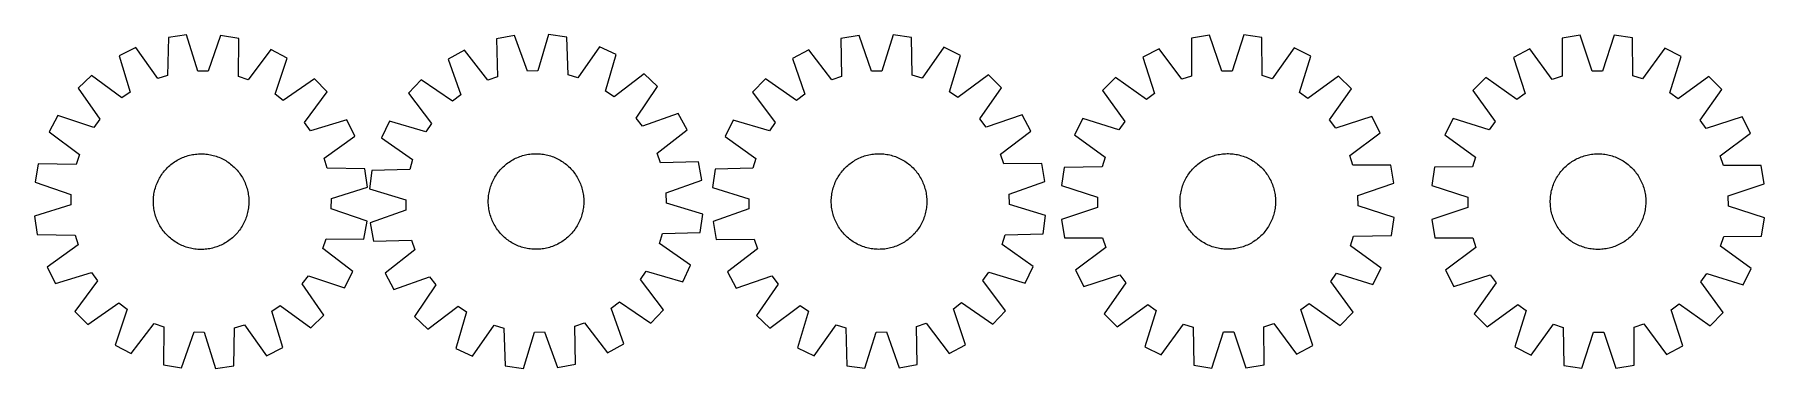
# Model space of a CAD drawing. Header units: millimetres. Extents: x 7 to 1455, y 7 to 286.
import ezdxf

# ---------------------------------------------------------------- set-up
doc = ezdxf.new("R2010")
doc.units = ezdxf.units.MM
doc.layers.add('CUT', color=7, linetype='CONTINUOUS', true_color=0x000000)

msp = doc.modelspace()

# ---------------------------------------------------------------- linework, layer by layer
at = {"layer": 'CUT'}
for p, q in [((118.555918, 283.284147), (117.907565, 251.526402)), ((133.786705, 285.464436), (118.555918, 283.284147)), ((143.318691, 255.164007), (133.786705, 285.464436)), ((162.322387, 285.039351), (151.892084, 255.036292)), ((177.481473, 282.406357), (162.322387, 285.039351)), ((177.183583, 250.643391), (177.481473, 282.406357)), ((408.588126, 284.957887), (393.460711, 282.148645)), ((393.460711, 282.148645), (394.128247, 250.391297)), ((419.366907, 255.078252), (408.588126, 284.957887)), ((437.116928, 285.71505), (427.938233, 255.305737)), ((452.372059, 283.712169), (437.116928, 285.71505)), ((453.389974, 251.96412), (452.372059, 283.712169)), ((479.738538, 275.616389), (461.612086, 249.531787)), ((493.628105, 268.997442), (479.738538, 275.616389)), ((697.135321, 285.080809), (681.983545, 282.406069)), ((681.983545, 282.406069), (682.368923, 250.644044)), ((707.648226, 255.106593), (697.135321, 285.080809)), ((725.669724, 285.584491), (716.221234, 255.257922)), ((740.906459, 283.446163), (725.669724, 285.584491)), ((741.642283, 251.690324), (740.906459, 283.446163)), ((990.757039, 285.320873), (975.576892, 282.812152)), ((975.576892, 282.812152), (975.614564, 251.047812)), ((1000.941202, 255.233374), (990.757039, 285.320873)), ((1019.295245, 285.512174), (1009.515353, 255.29085)), ((1034.50766, 283.207186), (1019.295245, 285.512174)), ((1034.895827, 251.445194), (1034.50766, 283.207186)), ((1285.958199, 282.706374), (1285.947532, 250.942013)), ((1301.142147, 285.19199), (1285.958199, 282.706374)), ((1311.28051, 255.089027), (1301.142147, 285.19199)), ((1329.680611, 285.339861), (1319.854739, 255.133454)), ((1344.889501, 283.011724), (1329.680611, 285.339861)), ((1345.22933, 251.249179), (1344.889501, 283.011724)), ((91.285513, 274.870416), (77.47392, 268.090266)), ((77.47392, 268.090266), (86.670983, 237.686504)), ((109.714318, 248.998541), (91.285513, 274.870416)), ((204.48916, 273.184067), (185.297898, 247.872603)), ((218.092668, 265.995525), (204.48916, 273.184067)), ((207.994061, 235.879202), (218.092668, 265.995525)), ((366.562184, 272.612656), (353.04326, 265.26628)), ((353.04326, 265.26628), (363.491686, 235.269527)), ((386.046729, 247.526261), (366.562184, 272.612656)), ((484.785513, 238.4887), (493.628105, 268.997442)), ((655.001362, 273.109423), (641.417707, 265.883439)), ((641.417707, 265.883439), (651.599228, 235.795046)), ((674.262271, 247.850917), (655.001362, 273.109423)), ((768.199935, 275.107578), (749.842462, 249.185041)), ((782.030151, 268.365497), (768.199935, 275.107578)), ((772.916868, 237.936517), (782.030151, 268.365497)), ((948.49456, 273.811423), (934.832619, 266.734565)), ((934.832619, 266.734565), (944.684169, 236.536523)), ((967.477823, 248.343591), (948.49456, 273.811423)), ((1061.708223, 274.570333), (1043.06809, 248.850298)), ((1075.463809, 267.677264), (1061.708223, 274.570333)), ((1066.017982, 237.349865), (1075.463809, 267.677264)), ((1258.862201, 273.74687), (1245.189507, 266.690811)), ((1245.189507, 266.690811), (1254.995089, 236.477812)), ((1277.806685, 248.250178), (1258.862201, 273.74687)), ((1372.076888, 274.333487), (1353.397635, 248.641849)), ((1385.821968, 267.419492), (1372.076888, 274.333487)), ((1376.329999, 237.106504), (1385.821968, 267.419492)), ((54.13821, 251.661314), (43.097786, 240.944991)), ((79.659894, 232.750513), (54.13821, 251.661314)), ((117.907565, 251.526402), (109.714318, 248.998541)), ((151.892084, 255.036292), (143.318691, 255.164007)), ((185.297898, 247.872603), (177.183583, 250.643391)), ((240.928661, 248.878771), (214.855013, 230.736565)), ((251.644984, 237.838347), (240.928661, 248.878771)), ((330.408024, 247.884914), (319.820918, 236.720517)), ((356.69105, 230.047389), (330.408024, 247.884914)), ((394.128247, 250.391297), (386.046729, 247.526261)), ((427.938233, 255.305737), (419.366907, 255.078252)), ((461.612086, 249.531787), (453.389974, 251.96412)), ((517.15344, 252.84119), (491.853574, 233.634641)), ((528.317836, 242.254085), (517.15344, 252.84119)), ((618.628947, 248.70385), (607.943075, 237.63395)), ((644.752468, 230.633531), (618.628947, 248.70385)), ((682.368923, 250.644044), (674.262271, 247.850917)), ((716.221234, 255.257922), (707.648226, 255.106593)), ((749.842462, 249.185041), (741.642283, 251.690324)), ((805.411025, 252.000884), (779.941526, 233.019857)), ((816.480925, 241.315012), (805.411025, 252.000884)), ((911.857169, 249.805462), (901.050761, 238.853198)), ((937.781318, 231.450265), (911.857169, 249.805462)), ((975.614564, 251.047812), (967.477823, 248.343591)), ((1009.515353, 255.29085), (1000.941202, 255.233374)), ((1043.06809, 248.850298), (1034.895827, 251.445194)), ((1098.664147, 251.057693), (1072.988399, 232.356604)), ((1109.616411, 240.251285), (1098.664147, 251.057693)), ((1222.18832, 249.796692), (1211.365257, 238.860886)), ((1248.084506, 231.402064), (1222.18832, 249.796692)), ((1285.947532, 250.942013), (1277.806685, 248.250178)), ((1319.854739, 255.133454), (1311.28051, 255.089027)), ((1353.397635, 248.641849), (1345.22933, 251.249179)), ((1408.996987, 250.764634), (1383.292809, 232.102641)), ((1419.932793, 239.941571), (1408.996987, 250.764634)), ((43.097786, 240.944991), (61.239992, 214.871343)), ((86.670983, 237.686504), (79.659894, 232.750513)), ((214.855013, 230.736565), (207.994061, 235.879202)), ((232.734182, 212.316663), (251.644984, 237.838347)), ((319.820918, 236.720517), (339.027468, 211.420651)), ((363.491686, 235.269527), (356.69105, 230.047389)), ((491.853574, 233.634641), (484.785513, 238.4887)), ((510.480311, 215.971059), (528.317836, 242.254085)), ((607.943075, 237.63395), (626.924102, 212.164452)), ((651.599228, 235.795046), (644.752468, 230.633531)), ((779.941526, 233.019857), (772.916868, 237.936517)), ((798.410606, 215.191492), (816.480925, 241.315012)), ((901.050761, 238.853198), (919.75185, 213.17745)), ((944.684169, 236.536523), (937.781318, 231.450265)), ((1072.988399, 232.356604), (1066.017982, 237.349865)), ((1091.261214, 214.327136), (1109.616411, 240.251285)), ((1211.365257, 238.860886), (1230.02725, 213.156708)), ((1254.995089, 236.477812), (1248.084506, 231.402064)), ((1383.292809, 232.102641), (1376.329999, 237.106504)), ((1401.538165, 214.045385), (1419.932793, 239.941571)), ((25.981032, 218.108998), (18.79249, 204.505491)), ((56.097355, 208.010392), (25.981032, 218.108998)), ((545.699202, 219.618848), (515.70245, 209.170423)), ((553.045579, 206.099925), (545.699202, 219.618848)), ((833.660514, 218.526253), (803.572121, 208.344731)), ((840.886498, 204.942597), (833.660514, 218.526253)), ((18.79249, 204.505491), (44.103954, 185.314228)), ((61.239992, 214.871343), (56.097355, 208.010392)), ((237.670173, 205.305574), (232.734182, 212.316663)), ((268.073936, 214.502637), (237.670173, 205.305574)), ((274.854086, 200.691044), (268.073936, 214.502637)), ((303.664667, 213.195183), (297.04572, 199.305615)), ((334.173409, 204.352591), (303.664667, 213.195183)), ((339.027468, 211.420651), (334.173409, 204.352591)), ((515.70245, 209.170423), (510.480311, 215.971059)), ((527.959183, 186.615379), (553.045579, 206.099925)), ((591.578462, 214.253077), (584.836381, 200.42286)), ((622.007442, 205.139794), (591.578462, 214.253077)), ((626.924102, 212.164452), (622.007442, 205.139794)), ((803.572121, 208.344731), (798.410606, 215.191492)), ((815.627992, 185.681689), (840.886498, 204.942597)), ((884.43119, 215.65286), (877.538121, 201.897274)), ((914.758589, 206.207033), (884.43119, 215.65286)), ((919.75185, 213.17745), (914.758589, 206.207033)), ((1096.347472, 207.424285), (1091.261214, 214.327136)), ((1126.545514, 217.275835), (1096.347472, 207.424285)), ((1108.15454, 184.630631), (1133.622372, 203.613894)), ((1133.622372, 203.613894), (1126.545514, 217.275835)), ((1194.710398, 215.685867), (1187.796404, 201.940787)), ((1225.023387, 206.193898), (1194.710398, 215.685867)), ((1230.02725, 213.156708), (1225.023387, 206.193898)), ((1406.613913, 207.134802), (1401.538165, 214.045385)), ((1436.826912, 216.940384), (1406.613913, 207.134802)), ((1418.386279, 184.323206), (1443.882971, 203.26769)), ((1443.882971, 203.26769), (1436.826912, 216.940384)), ((248.982211, 182.262239), (274.854086, 200.691044)), ((297.04572, 199.305615), (323.130322, 181.179163)), ((584.836381, 200.42286), (610.758918, 182.065387)), ((877.538121, 201.897274), (903.258156, 183.257141)), ((1187.796404, 201.940787), (1213.488041, 183.261534)), ((9.5702, 177.497803), (6.937206, 162.338717)), ((41.333166, 177.199913), (9.5702, 177.497803)), ((44.103954, 185.314228), (41.333166, 177.199913)), ((117.014899, 173.582969), (117.895706, 174.479176)), ((117.895706, 174.479176), (118.804228, 175.347274)), ((118.804228, 175.347274), (119.739569, 176.186407)), ((119.739569, 176.186407), (120.700807, 176.995745)), ((120.700807, 176.995745), (121.686993, 177.774491)), ((121.686993, 177.774491), (122.697152, 178.521876)), ((122.697152, 178.521876), (123.73029, 179.237162)), ((123.73029, 179.237162), (124.785385, 179.919644)), ((124.785385, 179.919644), (125.861397, 180.568647)), ((125.861397, 180.568647), (126.957263, 181.183532)), ((126.957263, 181.183532), (128.071903, 181.763691)), ((128.071903, 181.763691), (129.204216, 182.308553)), ((129.204216, 182.308553), (130.353085, 182.817579)), ((130.353085, 182.817579), (131.517375, 183.290267)), ((131.517375, 183.290267), (132.695939, 183.72615)), ((132.695939, 183.72615), (133.887613, 184.124799)), ((133.887613, 184.124799), (135.09122, 184.485819)), ((135.09122, 184.485819), (136.305574, 184.808855)), ((136.305574, 184.808855), (137.529475, 185.093588)), ((137.529475, 185.093588), (138.761716, 185.339737)), ((138.761716, 185.339737), (140.00108, 185.547059)), ((140.00108, 185.547059), (141.246346, 185.715349)), ((141.246346, 185.715349), (142.496282, 185.844442)), ((142.496282, 185.844442), (143.749657, 185.934209)), ((143.749657, 185.934209), (145.005233, 185.984562)), ((145.005233, 185.984562), (146.261772, 185.995452)), ((146.261772, 185.995452), (147.518032, 185.966868)), ((147.518032, 185.966868), (148.772774, 185.898838)), ((148.772774, 185.898838), (150.024761, 185.791429)), ((150.024761, 185.791429), (151.272756, 185.644747)), ((151.272756, 185.644747), (152.515527, 185.458937)), ((152.515527, 185.458937), (153.751849, 185.234182)), ((153.751849, 185.234182), (154.980502, 184.970705)), ((154.980502, 184.970705), (156.200272, 184.668764)), ((156.200272, 184.668764), (157.409956, 184.328659)), ((157.409956, 184.328659), (158.60836, 183.950724)), ((158.60836, 183.950724), (159.794301, 183.535333)), ((159.794301, 183.535333), (160.96661, 183.082896)), ((160.96661, 183.082896), (162.124128, 182.593859)), ((162.124128, 182.593859), (163.265715, 182.068704)), ((163.265715, 182.068704), (164.390242, 181.507951)), ((164.390242, 181.507951), (165.496602, 180.912152)), ((165.496602, 180.912152), (166.5837, 180.281896)), ((166.5837, 180.281896), (167.650466, 179.617803)), ((167.650466, 179.617803), (168.695845, 178.920531)), ((168.695845, 178.920531), (169.718807, 178.190767)), ((169.718807, 178.190767), (170.718341, 177.42923)), ((170.718341, 177.42923), (171.693462, 176.636674)), ((171.693462, 176.636674), (172.643207, 175.813879)), ((172.643207, 175.813879), (173.566639, 174.961658)), ((173.566639, 174.961658), (174.462846, 174.080851)), ((174.462846, 174.080851), (175.330944, 173.172329)), ((251.510071, 174.068992), (248.982211, 182.262239)), ((283.267817, 173.420639), (251.510071, 174.068992)), ((323.130322, 181.179163), (320.697988, 172.957051)), ((397.307517, 173.409694), (398.179305, 174.314676)), ((398.179305, 174.314676), (399.079089, 175.191828)), ((399.079089, 175.191828), (400.005981, 176.040284)), ((400.005981, 176.040284), (400.959067, 176.859207)), ((400.959067, 176.859207), (401.937405, 177.647789)), ((401.937405, 177.647789), (402.94003, 178.405252)), ((402.94003, 178.405252), (403.965953, 179.130847)), ((403.965953, 179.130847), (405.014161, 179.82386)), ((405.014161, 179.82386), (406.08362, 180.483605)), ((406.08362, 180.483605), (407.173275, 181.109433)), ((407.173275, 181.109433), (408.282049, 181.700724)), ((408.282049, 181.700724), (409.408849, 182.256897)), ((409.408849, 182.256897), (410.552563, 182.777401)), ((410.552563, 182.777401), (411.712063, 183.261724)), ((411.712063, 183.261724), (412.886203, 183.709387)), ((412.886203, 183.709387), (414.073825, 184.119949)), ((414.073825, 184.119949), (415.273757, 184.493003)), ((415.273757, 184.493003), (416.484815, 184.828183)), ((416.484815, 184.828183), (417.705803, 185.125157)), ((417.705803, 185.125157), (418.935518, 185.383633)), ((418.935518, 185.383633), (420.172744, 185.603355)), ((420.172744, 185.603355), (421.416261, 185.784106)), ((421.416261, 185.784106), (422.664843, 185.925708)), ((422.664843, 185.925708), (423.917256, 186.028021)), ((423.917256, 186.028021), (425.172265, 186.090945)), ((425.172265, 186.090945), (426.428631, 186.114416)), ((426.428631, 186.114416), (427.685115, 186.098413)), ((427.685115, 186.098413), (428.940476, 186.042951)), ((428.940476, 186.042951), (430.193475, 185.948084)), ((430.193475, 185.948084), (431.442876, 185.813906)), ((431.442876, 185.813906), (432.687446, 185.64055)), ((432.687446, 185.64055), (433.925956, 185.428186)), ((433.925956, 185.428186), (435.157185, 185.177025)), ((435.157185, 185.177025), (436.379918, 184.887314)), ((436.379918, 184.887314), (437.592947, 184.559339)), ((437.592947, 184.559339), (438.795075, 184.193423)), ((438.795075, 184.193423), (439.985117, 183.789928)), ((439.985117, 183.789928), (441.161897, 183.349253)), ((441.161897, 183.349253), (442.324254, 182.871831)), ((442.324254, 182.871831), (443.471042, 182.358134)), ((443.471042, 182.358134), (444.601129, 181.808669)), ((444.601129, 181.808669), (445.713398, 181.223978)), ((445.713398, 181.223978), (446.806754, 180.604639)), ((446.806754, 180.604639), (447.880115, 179.951262)), ((447.880115, 179.951262), (448.932424, 179.264493)), ((448.932424, 179.264493), (449.962642, 178.545008)), ((449.962642, 178.545008), (450.969752, 177.793519)), ((450.969752, 177.793519), (451.952761, 177.010766)), ((451.952761, 177.010766), (452.910697, 176.197523)), ((452.910697, 176.197523), (453.842616, 175.354591)), ((453.842616, 175.354591), (454.747598, 174.482803)), ((454.747598, 174.482803), (455.62475, 173.583019)), ((530.82422, 178.533861), (527.959183, 186.615379)), ((562.581568, 179.201398), (530.82422, 178.533861)), ((565.39081, 164.073982), (562.581568, 179.201398)), ((610.758918, 182.065387), (608.253635, 173.865209)), ((684.864162, 173.637234), (685.743956, 174.534435)), ((685.743956, 174.534435), (686.651497, 175.403559)), ((686.651497, 175.403559), (687.58589, 176.243747)), ((687.58589, 176.243747), (688.546213, 177.054171)), ((688.546213, 177.054171), (689.531518, 177.83403)), ((689.531518, 177.83403), (690.540833, 178.582555)), ((690.540833, 178.582555), (691.573162, 179.299008)), ((691.573162, 179.299008), (692.627486, 179.982681)), ((692.627486, 179.982681), (693.702764, 180.632899)), ((693.702764, 180.632899), (694.797935, 181.249022)), ((694.797935, 181.249022), (695.911919, 181.83044)), ((695.911919, 181.83044), (697.043616, 182.37658)), ((697.043616, 182.37658), (698.191909, 182.886903)), ((698.191909, 182.886903), (699.355665, 183.360906)), ((699.355665, 183.360906), (700.533735, 183.79812)), ((700.533735, 183.79812), (701.724958, 184.198114)), ((701.724958, 184.198114), (702.928157, 184.560494)), ((702.928157, 184.560494), (704.142145, 184.884902)), ((704.142145, 184.884902), (705.365724, 185.171017)), ((705.365724, 185.171017), (706.597686, 185.418557)), ((706.597686, 185.418557), (707.836815, 185.627279)), ((707.836815, 185.627279), (709.08189, 185.796976)), ((709.08189, 185.796976), (710.33168, 185.92748)), ((710.33168, 185.92748), (711.584952, 186.018662)), ((711.584952, 186.018662), (712.840471, 186.070434)), ((712.840471, 186.070434), (714.096996, 186.082743)), ((714.096996, 186.082743), (715.353288, 186.055578)), ((715.353288, 186.055578), (716.608106, 185.988965)), ((716.608106, 185.988965), (717.860213, 185.88297)), ((717.860213, 185.88297), (719.108373, 185.737698)), ((719.108373, 185.737698), (720.351354, 185.553292)), ((720.351354, 185.553292), (721.587929, 185.329934)), ((721.587929, 185.329934), (722.816878, 185.067844)), ((722.816878, 185.067844), (724.036988, 184.767282)), ((724.036988, 184.767282), (725.247055, 184.428543)), ((725.247055, 184.428543), (726.445886, 184.051962)), ((726.445886, 184.051962), (727.632296, 183.637911)), ((727.632296, 183.637911), (728.805114, 183.186798)), ((728.805114, 183.186798), (729.963185, 182.699069)), ((729.963185, 182.699069), (731.105364, 182.175204)), ((731.105364, 182.175204), (732.230524, 181.615721)), ((732.230524, 181.615721), (733.337555, 181.021172)), ((733.337555, 181.021172), (734.425365, 180.392144)), ((734.425365, 180.392144), (735.49288, 179.729257)), ((735.49288, 179.729257), (736.539046, 179.033166)), ((736.539046, 179.033166), (737.562832, 178.304558)), ((737.562832, 178.304558), (738.563226, 177.544151)), ((738.563226, 177.544151), (739.539241, 176.752696)), ((739.539241, 176.752696), (740.489915, 175.930974)), ((740.489915, 175.930974), (741.414308, 175.079797)), ((741.414308, 175.079797), (742.31151, 174.200003)), ((742.31151, 174.200003), (743.180633, 173.292462)), ((818.421119, 177.575036), (815.627992, 185.681689)), ((850.183144, 177.960414), (818.421119, 177.575036)), ((852.857883, 162.808638), (850.183144, 177.960414)), ((868.901269, 174.696711), (866.59628, 159.484296)), ((900.66326, 175.084878), (868.901269, 174.696711)), ((903.258156, 183.257141), (900.66326, 175.084878)), ((976.405456, 173.10328), (977.266701, 174.018301)), ((977.266701, 174.018301), (978.156263, 174.905818)), ((978.156263, 174.905818), (979.073264, 175.764955)), ((979.073264, 175.764955), (980.016798, 176.594865)), ((980.016798, 176.594865), (980.985935, 177.394728)), ((980.985935, 177.394728), (981.979718, 178.163755)), ((981.979718, 178.163755), (982.997166, 178.901187)), ((982.997166, 178.901187), (984.037275, 179.606296)), ((984.037275, 179.606296), (985.099019, 180.278387)), ((985.099019, 180.278387), (986.181351, 180.916796)), ((986.181351, 180.916796), (987.283201, 181.520893)), ((987.283201, 181.520893), (988.403482, 182.090082)), ((988.403482, 182.090082), (989.54109, 182.623801)), ((989.54109, 182.623801), (990.6949, 183.121524)), ((990.6949, 183.121524), (991.863775, 183.582759)), ((991.863775, 183.582759), (993.046561, 184.007052)), ((993.046561, 184.007052), (994.242091, 184.393982)), ((994.242091, 184.393982), (995.449185, 184.74317)), ((995.449185, 184.74317), (996.666651, 185.054269)), ((996.666651, 185.054269), (997.893288, 185.326973)), ((997.893288, 185.326973), (999.127886, 185.561013)), ((999.127886, 185.561013), (1000.369226, 185.756158)), ((1000.369226, 185.756158), (1001.616084, 185.912215)), ((1001.616084, 185.912215), (1002.867228, 186.029031)), ((1002.867228, 186.029031), (1004.121423, 186.106489)), ((1004.121423, 186.106489), (1005.377433, 186.144514)), ((1005.377433, 186.144514), (1006.634018, 186.143068)), ((1006.634018, 186.143068), (1007.889937, 186.102153)), ((1007.889937, 186.102153), (1009.143951, 186.021808)), ((1009.143951, 186.021808), (1010.394823, 185.902113)), ((1010.394823, 185.902113), (1011.641317, 185.743187)), ((1011.641317, 185.743187), (1012.882205, 185.545186)), ((1012.882205, 185.545186), (1014.116261, 185.308305)), ((1014.116261, 185.308305), (1015.342268, 185.032778)), ((1015.342268, 185.032778), (1016.559015, 184.718878)), ((1016.559015, 184.718878), (1017.765302, 184.366913)), ((1017.765302, 184.366913), (1018.959938, 183.977232)), ((1018.959938, 183.977232), (1020.141744, 183.550219)), ((1020.141744, 183.550219), (1021.309555, 183.086295)), ((1021.309555, 183.086295), (1022.462217, 182.585918)), ((1022.462217, 182.585918), (1023.598593, 182.049582)), ((1023.598593, 182.049582), (1024.717561, 181.477816)), ((1024.717561, 181.477816), (1025.818018, 180.871184)), ((1025.818018, 180.871184), (1026.898877, 180.230286)), ((1026.898877, 180.230286), (1027.959072, 179.555754)), ((1027.959072, 179.555754), (1028.997556, 178.848252)), ((1028.997556, 178.848252), (1030.013304, 178.108481)), ((1030.013304, 178.108481), (1031.005314, 177.337169)), ((1031.005314, 177.337169), (1031.972607, 176.535077)), ((1031.972607, 176.535077), (1032.914229, 175.702998)), ((1032.914229, 175.702998), (1033.82925, 174.841753)), ((1033.82925, 174.841753), (1034.716767, 173.952191)), ((1034.716767, 173.952191), (1035.575904, 173.03519)), ((1110.858761, 176.49389), (1108.15454, 184.630631)), ((1142.623101, 176.531562), (1110.858761, 176.49389)), ((1145.131822, 161.351415), (1142.623101, 176.531562)), ((1179.118167, 174.7534), (1176.79003, 159.54451)), ((1210.880712, 175.093229), (1179.118167, 174.7534)), ((1213.488041, 183.261534), (1210.880712, 175.093229)), ((1286.619805, 172.996368), (1287.482441, 173.910077)), ((1287.482441, 173.910077), (1288.373353, 174.796239)), ((1288.373353, 174.796239), (1289.29166, 175.65398)), ((1289.29166, 175.65398), (1290.236456, 176.482453)), ((1290.236456, 176.482453), (1291.206809, 177.28084)), ((1291.206809, 177.28084), (1292.201761, 178.048353)), ((1292.201761, 178.048353), (1293.22033, 178.784236)), ((1293.22033, 178.784236), (1294.261512, 179.487762)), ((1294.261512, 179.487762), (1295.324277, 180.158236)), ((1295.324277, 180.158236), (1296.407579, 180.794997)), ((1296.407579, 180.794997), (1297.510347, 181.397417)), ((1297.510347, 181.397417), (1298.631493, 181.9649)), ((1298.631493, 181.9649), (1299.769912, 182.496888)), ((1299.769912, 182.496888), (1300.924478, 182.992854)), ((1300.924478, 182.992854), (1302.094054, 183.45231)), ((1302.094054, 183.45231), (1303.277484, 183.874802)), ((1303.277484, 183.874802), (1304.473602, 184.259913)), ((1304.473602, 184.259913), (1305.681225, 184.607263)), ((1305.681225, 184.607263), (1306.899164, 184.916509)), ((1306.899164, 184.916509), (1308.126214, 185.187346)), ((1308.126214, 185.187346), (1309.361167, 185.419507)), ((1309.361167, 185.419507), (1310.602803, 185.612762)), ((1310.602803, 185.612762), (1311.849896, 185.766922)), ((1311.849896, 185.766922), (1313.101216, 185.881833)), ((1313.101216, 185.881833), (1314.355528, 185.957383)), ((1314.355528, 185.957383), (1315.611595, 185.993496)), ((1315.611595, 185.993496), (1316.868176, 185.990138)), ((1316.868176, 185.990138), (1318.124031, 185.947311)), ((1318.124031, 185.947311), (1319.377922, 185.865058)), ((1319.377922, 185.865058), (1320.62861, 185.74346)), ((1320.62861, 185.74346), (1321.874861, 185.582637)), ((1321.874861, 185.582637), (1323.115446, 185.382748)), ((1323.115446, 185.382748), (1324.34914, 185.143989)), ((1324.34914, 185.143989), (1325.574726, 184.866597)), ((1325.574726, 184.866597), (1326.790994, 184.550845)), ((1326.790994, 184.550845), (1327.996744, 184.197045)), ((1327.996744, 184.197045), (1329.190785, 183.805546)), ((1329.190785, 183.805546), (1330.371941, 183.376735)), ((1330.371941, 183.376735), (1331.539044, 182.911034)), ((1331.539044, 182.911034), (1332.690943, 182.408904)), ((1332.690943, 182.408904), (1333.826501, 181.870839)), ((1333.826501, 181.870839), (1334.944598, 181.297371)), ((1334.944598, 181.297371), (1336.044131, 180.689066)), ((1336.044131, 180.689066), (1337.124013, 180.046523)), ((1337.124013, 180.046523), (1338.18318, 179.370378)), ((1338.18318, 179.370378), (1339.220586, 178.661297)), ((1339.220586, 178.661297), (1340.235207, 177.91998)), ((1340.235207, 177.91998), (1341.226043, 177.14716)), ((1341.226043, 177.14716), (1342.192114, 176.343597)), ((1342.192114, 176.343597), (1343.132469, 175.510086)), ((1343.132469, 175.510086), (1344.046178, 174.647449)), ((1344.046178, 174.647449), (1344.93234, 173.756538)), ((1421.078114, 176.182359), (1418.386279, 184.323206)), ((1452.842475, 176.171692), (1421.078114, 176.182359)), ((1455.328091, 160.987744), (1452.842475, 176.171692)), ((6.937206, 162.338717), (36.940265, 151.908414)), ((108.025833, 158.62469), (108.441224, 159.810632)), ((108.441224, 159.810632), (108.893661, 160.98294)), ((108.893661, 160.98294), (109.382698, 162.140459)), ((109.382698, 162.140459), (109.907853, 163.282045)), ((109.907853, 163.282045), (110.468606, 164.406573)), ((110.468606, 164.406573), (111.064405, 165.512932)), ((111.064405, 165.512932), (111.694661, 166.600031)), ((111.694661, 166.600031), (112.358754, 167.666796)), ((112.358754, 167.666796), (113.056026, 168.712176)), ((113.056026, 168.712176), (113.78579, 169.735137)), ((113.78579, 169.735137), (114.547327, 170.734672)), ((114.547327, 170.734672), (115.339883, 171.709793)), ((115.339883, 171.709793), (116.162678, 172.659538)), ((116.162678, 172.659538), (117.014899, 173.582969)), ((175.330944, 173.172329), (176.170076, 172.236988)), ((176.170076, 172.236988), (176.979415, 171.27575)), ((176.979415, 171.27575), (177.758161, 170.289564)), ((177.758161, 170.289564), (178.505545, 169.279405)), ((178.505545, 169.279405), (179.220831, 168.246267)), ((179.220831, 168.246267), (179.903313, 167.191172)), ((179.903313, 167.191172), (180.552317, 166.11516)), ((180.552317, 166.11516), (181.167201, 165.019294)), ((181.167201, 165.019294), (181.747361, 163.904654)), ((181.747361, 163.904654), (182.292222, 162.772341)), ((182.292222, 162.772341), (182.801248, 161.623472)), ((182.801248, 161.623472), (183.273936, 160.459182)), ((183.273936, 160.459182), (183.709819, 159.280618)), ((285.448105, 158.189852), (283.267817, 173.420639)), ((288.949939, 171.939137), (286.947059, 156.684006)), ((320.697988, 172.957051), (288.949939, 171.939137)), ((388.468686, 158.362153), (388.87218, 159.552194)), ((388.87218, 159.552194), (389.312856, 160.728974)), ((389.312856, 160.728974), (389.790278, 161.891332)), ((389.790278, 161.891332), (390.303975, 163.03812)), ((390.303975, 163.03812), (390.85344, 164.168206)), ((390.85344, 164.168206), (391.43813, 165.280476)), ((391.43813, 165.280476), (392.057469, 166.373831)), ((392.057469, 166.373831), (392.710846, 167.447193)), ((392.710846, 167.447193), (393.397616, 168.499502)), ((393.397616, 168.499502), (394.1171, 169.52972)), ((394.1171, 169.52972), (394.86859, 170.53683)), ((394.86859, 170.53683), (395.651342, 171.519838)), ((395.651342, 171.519838), (396.464586, 172.477775)), ((396.464586, 172.477775), (397.307517, 173.409694)), ((455.62475, 173.583019), (456.473206, 172.656127)), ((456.473206, 172.656127), (457.292129, 171.703042)), ((457.292129, 171.703042), (458.080711, 170.724704)), ((458.080711, 170.724704), (458.838174, 169.722079)), ((458.838174, 169.722079), (459.563769, 168.696156)), ((459.563769, 168.696156), (460.256782, 167.647948)), ((460.256782, 167.647948), (460.916527, 166.578489)), ((460.916527, 166.578489), (461.542355, 165.488834)), ((461.542355, 165.488834), (462.133647, 164.38006)), ((462.133647, 164.38006), (462.689819, 163.253259)), ((462.689819, 163.253259), (463.210324, 162.109545)), ((463.210324, 162.109545), (463.694646, 160.950046)), ((463.694646, 160.950046), (464.142309, 159.775906)), ((464.142309, 159.775906), (464.552871, 158.588284)), ((535.511174, 153.295201), (565.39081, 164.073982)), ((576.497796, 173.129384), (574.359468, 157.892649)), ((608.253635, 173.865209), (576.497796, 173.129384)), ((675.891997, 158.668811), (676.306048, 159.855221)), ((676.306048, 159.855221), (676.757161, 161.02804)), ((676.757161, 161.02804), (677.244891, 162.18611)), ((677.244891, 162.18611), (677.768755, 163.328289)), ((677.768755, 163.328289), (678.328238, 164.453449)), ((678.328238, 164.453449), (678.922787, 165.560481)), ((678.922787, 165.560481), (679.551815, 166.648291)), ((679.551815, 166.648291), (680.214702, 167.715805)), ((680.214702, 167.715805), (680.910793, 168.761972)), ((680.910793, 168.761972), (681.639402, 169.785757)), ((681.639402, 169.785757), (682.399808, 170.786151)), ((682.399808, 170.786151), (683.191263, 171.762167)), ((683.191263, 171.762167), (684.012985, 172.71284)), ((684.012985, 172.71284), (684.864162, 173.637234)), ((743.180633, 173.292462), (744.020822, 172.358069)), ((744.020822, 172.358069), (744.831245, 171.397746)), ((744.831245, 171.397746), (745.611105, 170.412441)), ((745.611105, 170.412441), (746.35963, 169.403126)), ((746.35963, 169.403126), (747.076083, 168.370797)), ((747.076083, 168.370797), (747.759756, 167.316474)), ((747.759756, 167.316474), (748.409974, 166.241196)), ((748.409974, 166.241196), (749.026096, 165.146024)), ((749.026096, 165.146024), (749.607514, 164.032041)), ((749.607514, 164.032041), (750.153654, 162.900344)), ((750.153654, 162.900344), (750.663978, 161.752051)), ((750.663978, 161.752051), (751.13798, 160.588294)), ((751.13798, 160.588294), (751.575194, 159.410224)), ((751.575194, 159.410224), (751.975189, 158.219001)), ((822.883668, 152.295733), (852.857883, 162.808638)), ((866.59628, 159.484296), (896.817605, 149.704404)), ((968.131222, 159.148989), (968.558235, 160.330795)), ((968.558235, 160.330795), (969.022159, 161.498605)), ((969.022159, 161.498605), (969.522536, 162.651268)), ((969.522536, 162.651268), (970.058873, 163.787644)), ((970.058873, 163.787644), (970.630638, 164.906612)), ((970.630638, 164.906612), (971.23727, 166.007069)), ((971.23727, 166.007069), (971.878168, 167.087928)), ((971.878168, 167.087928), (972.552701, 168.148123)), ((972.552701, 168.148123), (973.260202, 169.186606)), ((973.260202, 169.186606), (973.999974, 170.202355)), ((973.999974, 170.202355), (974.771286, 171.194365)), ((974.771286, 171.194365), (975.573377, 172.161658)), ((975.573377, 172.161658), (976.405456, 173.10328)), ((1035.575904, 173.03519), (1036.405814, 172.091656)), ((1036.405814, 172.091656), (1037.205677, 171.122519)), ((1037.205677, 171.122519), (1037.974704, 170.128737)), ((1037.974704, 170.128737), (1038.712136, 169.111288)), ((1038.712136, 169.111288), (1039.417245, 168.071179)), ((1039.417245, 168.071179), (1040.089336, 167.009435)), ((1040.089336, 167.009435), (1040.727745, 165.927103)), ((1040.727745, 165.927103), (1041.331842, 164.825253)), ((1041.331842, 164.825253), (1041.901031, 163.704972)), ((1041.901031, 163.704972), (1042.43475, 162.567364)), ((1042.43475, 162.567364), (1042.932473, 161.413554)), ((1042.932473, 161.413554), (1043.393708, 160.244679)), ((1043.393708, 160.244679), (1043.818001, 159.061893)), ((1115.044323, 151.167252), (1145.131822, 161.351415)), ((1176.79003, 159.54451), (1206.996436, 149.718637)), ((1278.324344, 159.054684), (1278.753156, 160.235839)), ((1278.753156, 160.235839), (1279.218856, 161.402943)), ((1279.218856, 161.402943), (1279.720987, 162.554842)), ((1279.720987, 162.554842), (1280.259052, 163.6904)), ((1280.259052, 163.6904), (1280.83252, 164.808497)), ((1280.83252, 164.808497), (1281.440825, 165.90803)), ((1281.440825, 165.90803), (1282.083368, 166.987912)), ((1282.083368, 166.987912), (1282.759513, 168.047079)), ((1282.759513, 168.047079), (1283.468594, 169.084485)), ((1283.468594, 169.084485), (1284.20991, 170.099106)), ((1284.20991, 170.099106), (1284.982731, 171.089942)), ((1284.982731, 171.089942), (1285.786294, 172.056013)), ((1285.786294, 172.056013), (1286.619805, 172.996368)), ((1344.93234, 173.756538), (1345.790081, 172.838231)), ((1345.790081, 172.838231), (1346.618554, 171.893435)), ((1346.618554, 171.893435), (1347.416941, 170.923082)), ((1347.416941, 170.923082), (1348.184454, 169.92813)), ((1348.184454, 169.92813), (1348.920337, 168.90956)), ((1348.920337, 168.90956), (1349.623863, 167.868379)), ((1349.623863, 167.868379), (1350.294337, 166.805613)), ((1350.294337, 166.805613), (1350.931098, 165.722312)), ((1350.931098, 165.722312), (1351.533518, 164.619544)), ((1351.533518, 164.619544), (1352.101001, 163.498397)), ((1352.101001, 163.498397), (1352.632989, 162.359979)), ((1352.632989, 162.359979), (1353.128955, 161.205412)), ((1353.128955, 161.205412), (1353.588411, 160.035837)), ((1353.588411, 160.035837), (1354.010903, 158.852406)), ((1425.225128, 150.849381), (1455.328091, 160.987744)), ((36.940265, 151.908414), (36.81255, 143.335022)), ((105.981105, 146.278102), (106.009689, 147.534362)), ((105.991995, 145.021564), (105.981105, 146.278102)), ((106.042348, 143.765988), (105.991995, 145.021564)), ((106.009689, 147.534362), (106.077719, 148.789105)), ((106.077719, 148.789105), (106.185128, 150.041091)), ((106.185128, 150.041091), (106.33181, 151.289086)), ((106.33181, 151.289086), (106.51762, 152.531858)), ((106.51762, 152.531858), (106.742375, 153.76818)), ((106.742375, 153.76818), (107.005852, 154.996832)), ((107.005852, 154.996832), (107.307793, 156.216602)), ((107.307793, 156.216602), (107.647898, 157.426286)), ((107.647898, 157.426286), (108.025833, 158.62469)), ((183.709819, 159.280618), (184.108468, 158.088944)), ((184.108468, 158.088944), (184.469489, 156.885337)), ((184.469489, 156.885337), (184.792525, 155.670983)), ((184.792525, 155.670983), (185.077258, 154.447082)), ((185.077258, 154.447082), (185.323407, 153.214841)), ((185.323407, 153.214841), (185.530728, 151.975477)), ((185.530728, 151.975477), (185.699019, 150.730211)), ((185.699019, 150.730211), (185.828111, 149.480275)), ((185.828111, 149.480275), (185.917878, 148.2269)), ((185.917878, 148.2269), (185.968232, 146.971324)), ((185.979122, 145.714785), (185.950537, 144.458525)), ((185.968232, 146.971324), (185.979122, 145.714785)), ((255.019962, 140.084473), (255.147676, 148.657866)), ((255.147676, 148.657866), (285.448105, 158.189852)), ((286.947059, 156.684006), (317.356372, 147.505311)), ((317.356372, 147.505311), (317.583857, 138.933985)), ((386.547692, 145.995709), (386.563695, 147.252192)), ((386.571164, 144.739343), (386.547692, 145.995709)), ((386.563695, 147.252192), (386.619158, 148.507553)), ((386.619158, 148.507553), (386.714025, 149.760552)), ((386.714025, 149.760552), (386.848203, 151.009954)), ((386.848203, 151.009954), (387.021559, 152.254524)), ((387.021559, 152.254524), (387.233922, 153.493034)), ((387.233922, 153.493034), (387.485084, 154.724263)), ((387.485084, 154.724263), (387.774795, 155.946995)), ((387.774795, 155.946995), (388.10277, 157.160024)), ((388.10277, 157.160024), (388.468686, 158.362153)), ((464.552871, 158.588284), (464.925926, 157.388352)), ((464.925926, 157.388352), (465.261106, 156.177294)), ((465.261106, 156.177294), (465.55808, 154.956305)), ((465.55808, 154.956305), (465.816555, 153.726591)), ((465.816555, 153.726591), (466.036277, 152.489365)), ((466.036277, 152.489365), (466.217028, 151.245847)), ((466.217028, 151.245847), (466.35863, 149.997266)), ((466.35863, 149.997266), (466.460944, 148.744853)), ((466.460944, 148.744853), (466.523867, 147.489844)), ((466.531336, 144.976994), (466.475873, 143.721633)), ((466.523867, 147.489844), (466.547339, 146.233477)), ((466.547339, 146.233477), (466.531336, 144.976994)), ((535.738659, 144.723876), (535.511174, 153.295201)), ((574.359468, 157.892649), (604.686037, 148.44416)), ((604.686037, 148.44416), (604.837366, 139.871151)), ((673.861216, 146.319921), (673.888381, 147.576213)), ((673.873525, 145.063396), (673.861216, 146.319921)), ((673.925297, 143.807878), (673.873525, 145.063396)), ((673.888381, 147.576213), (673.954994, 148.831032)), ((673.954994, 148.831032), (674.060989, 150.083139)), ((674.060989, 150.083139), (674.206261, 151.331298)), ((674.206261, 151.331298), (674.390667, 152.574279)), ((674.390667, 152.574279), (674.614025, 153.810854)), ((674.614025, 153.810854), (674.876115, 155.039803)), ((674.876115, 155.039803), (675.176677, 156.259914)), ((675.176677, 156.259914), (675.515416, 157.469981)), ((675.515416, 157.469981), (675.891997, 158.668811)), ((751.975189, 158.219001), (752.337569, 157.015802)), ((752.337569, 157.015802), (752.661976, 155.801814)), ((752.661976, 155.801814), (752.948091, 154.578236)), ((752.948091, 154.578236), (753.195632, 153.346274)), ((753.195632, 153.346274), (753.404354, 152.107144)), ((753.404354, 152.107144), (753.57405, 150.86207)), ((753.57405, 150.86207), (753.704554, 149.612279)), ((753.704554, 149.612279), (753.795737, 148.359007)), ((753.795737, 148.359007), (753.847509, 147.103488)), ((753.859818, 145.846963), (753.832653, 144.590672)), ((753.847509, 147.103488), (753.859818, 145.846963)), ((823.034997, 143.722725), (822.883668, 152.295733)), ((896.817605, 149.704404), (896.87508, 141.130253)), ((965.96394, 145.566484), (965.965386, 146.823069)), ((966.001965, 144.310474), (965.96394, 145.566484)), ((965.965386, 146.823069), (966.006301, 148.078988)), ((966.006301, 148.078988), (966.086646, 149.333002)), ((966.086646, 149.333002), (966.206341, 150.583874)), ((966.206341, 150.583874), (966.365267, 151.830368)), ((966.365267, 151.830368), (966.563268, 153.071256)), ((966.563268, 153.071256), (966.800149, 154.305312)), ((966.800149, 154.305312), (967.075676, 155.531319)), ((967.075676, 155.531319), (967.389576, 156.748066)), ((967.389576, 156.748066), (967.741541, 157.954353)), ((967.741541, 157.954353), (968.131222, 159.148989)), ((1043.818001, 159.061893), (1044.204931, 157.866363)), ((1044.204931, 157.866363), (1044.554119, 156.659269)), ((1044.554119, 156.659269), (1044.865218, 155.441803)), ((1044.865218, 155.441803), (1045.137922, 154.215166)), ((1045.137922, 154.215166), (1045.371962, 152.980568)), ((1045.371962, 152.980568), (1045.567107, 151.739228)), ((1045.567107, 151.739228), (1045.723164, 150.49237)), ((1045.723164, 150.49237), (1045.83998, 149.241227)), ((1045.83998, 149.241227), (1045.917438, 147.987031)), ((1045.954017, 145.474436), (1045.913102, 144.218517)), ((1045.917438, 147.987031), (1045.955463, 146.731021)), ((1045.955463, 146.731021), (1045.954017, 145.474436)), ((1115.101799, 142.593101), (1115.044323, 151.167252)), ((1206.996436, 149.718637), (1207.040863, 141.144409)), ((1276.136394, 145.475494), (1276.139753, 146.732075)), ((1276.172508, 144.219427), (1276.136394, 145.475494)), ((1276.139753, 146.732075), (1276.182579, 147.98793)), ((1276.182579, 147.98793), (1276.264832, 149.24182)), ((1276.264832, 149.24182), (1276.386431, 150.492509)), ((1276.386431, 150.492509), (1276.547254, 151.73876)), ((1276.547254, 151.73876), (1276.747143, 152.979345)), ((1276.747143, 152.979345), (1276.985902, 154.213039)), ((1276.985902, 154.213039), (1277.263294, 155.438625)), ((1277.263294, 155.438625), (1277.579046, 156.654893)), ((1277.579046, 156.654893), (1277.932845, 157.860643)), ((1277.932845, 157.860643), (1278.324344, 159.054684)), ((1354.010903, 158.852406), (1354.396014, 157.656289)), ((1354.396014, 157.656289), (1354.743364, 156.448665)), ((1354.743364, 156.448665), (1355.05261, 155.230727)), ((1355.05261, 155.230727), (1355.323447, 154.003676)), ((1355.323447, 154.003676), (1355.555608, 152.768724)), ((1355.555608, 152.768724), (1355.748863, 151.527088)), ((1355.748863, 151.527088), (1355.903023, 150.279995)), ((1355.903023, 150.279995), (1356.017934, 149.028674)), ((1356.017934, 149.028674), (1356.093484, 147.774362)), ((1356.126239, 145.261715), (1356.083412, 144.00586)), ((1356.093484, 147.774362), (1356.129598, 146.518296)), ((1356.129598, 146.518296), (1356.126239, 145.261715)), ((1425.269555, 142.275152), (1425.225128, 150.849381)), ((36.81255, 143.335022), (6.512121, 133.803036)), ((6.512121, 133.803036), (8.69241, 118.572248)), ((106.132115, 142.512613), (106.042348, 143.765988)), ((106.261208, 141.262676), (106.132115, 142.512613)), ((106.429498, 140.017411), (106.261208, 141.262676)), ((106.63682, 138.778046), (106.429498, 140.017411)), ((106.882969, 137.545806), (106.63682, 138.778046)), ((107.167702, 136.321904), (106.882969, 137.545806)), ((107.490738, 135.107551), (107.167702, 136.321904)), ((107.851758, 133.903943), (107.490738, 135.107551)), ((108.250407, 132.71227), (107.851758, 133.903943)), ((108.68629, 131.533706), (108.250407, 132.71227)), ((109.158978, 130.369415), (108.68629, 131.533706)), ((183.066565, 131.009947), (182.577528, 129.852429)), ((183.519003, 132.182256), (183.066565, 131.009947)), ((183.934394, 133.368197), (183.519003, 132.182256)), ((184.312328, 134.566601), (183.934394, 133.368197)), ((184.652434, 135.776285), (184.312328, 134.566601)), ((184.954374, 136.996055), (184.652434, 135.776285)), ((185.217852, 138.224708), (184.954374, 136.996055)), ((185.442606, 139.46103), (185.217852, 138.224708)), ((185.628416, 140.703801), (185.442606, 139.46103)), ((185.775098, 141.951796), (185.628416, 140.703801)), ((185.882507, 143.203783), (185.775098, 141.951796)), ((185.950537, 144.458525), (185.882507, 143.203783)), ((285.023021, 129.65417), (255.019962, 140.084473)), ((317.583857, 138.933985), (287.704221, 128.155204)), ((386.634087, 143.484334), (386.571164, 144.739343)), ((386.736401, 142.231921), (386.634087, 143.484334)), ((386.878003, 140.983339), (386.736401, 142.231921)), ((387.058754, 139.739822), (386.878003, 140.983339)), ((387.278476, 138.502595), (387.058754, 139.739822)), ((387.536951, 137.272881), (387.278476, 138.502595)), ((387.833925, 136.051892), (387.536951, 137.272881)), ((388.169105, 134.840834), (387.833925, 136.051892)), ((388.54216, 133.640902), (388.169105, 134.840834)), ((388.952722, 132.45328), (388.54216, 133.640902)), ((389.400385, 131.27914), (388.952722, 132.45328)), ((389.884707, 130.119641), (389.400385, 131.27914)), ((463.782175, 131.500212), (463.304753, 130.337854)), ((464.222851, 132.676992), (463.782175, 131.500212)), ((464.626345, 133.867034), (464.222851, 132.676992)), ((464.992261, 135.069162), (464.626345, 133.867034)), ((465.320236, 136.282191), (464.992261, 135.069162)), ((465.609947, 137.504923), (465.320236, 136.282191)), ((465.861109, 138.736152), (465.609947, 137.504923)), ((466.073472, 139.974663), (465.861109, 138.736152)), ((466.246828, 141.219233), (466.073472, 139.974663)), ((466.381006, 142.468634), (466.246828, 141.219233)), ((466.475873, 143.721633), (466.381006, 142.468634)), ((566.147972, 135.545181), (535.738659, 144.723876)), ((564.145092, 120.29005), (566.147972, 135.545181)), ((604.837366, 139.871151), (574.863151, 129.358246)), ((674.01648, 142.554605), (673.925297, 143.807878)), ((674.146984, 141.304815), (674.01648, 142.554605)), ((674.31668, 140.059741), (674.146984, 141.304815)), ((674.525402, 138.820611), (674.31668, 140.059741)), ((674.772942, 137.588649), (674.525402, 138.820611)), ((675.059058, 136.36507), (674.772942, 137.588649)), ((675.383465, 135.151082), (675.059058, 136.36507)), ((675.745845, 133.947883), (675.383465, 135.151082)), ((676.145839, 132.756661), (675.745845, 133.947883)), ((676.583054, 131.57859), (676.145839, 132.756661)), ((677.057056, 130.414834), (676.583054, 131.57859)), ((677.567379, 129.266541), (677.057056, 130.414834)), ((750.963873, 131.138845), (750.476143, 129.980775)), ((751.414986, 132.311664), (750.963873, 131.138845)), ((751.829037, 133.498074), (751.414986, 132.311664)), ((752.205618, 134.696904), (751.829037, 133.498074)), ((752.544356, 135.906971), (752.205618, 134.696904)), ((752.844919, 137.127081), (752.544356, 135.906971)), ((753.107009, 138.35603), (752.844919, 137.127081)), ((753.330367, 139.592605), (753.107009, 138.35603)), ((753.514773, 140.835586), (753.330367, 139.592605)), ((753.660045, 142.083746), (753.514773, 140.835586)), ((753.76604, 143.335853), (753.660045, 142.083746)), ((753.832653, 144.590672), (753.76604, 143.335853)), ((853.361566, 134.274236), (823.034997, 143.722725)), ((851.223238, 119.0375), (853.361566, 134.274236)), ((896.87508, 141.130253), (866.787581, 130.94609)), ((866.787581, 130.94609), (869.296302, 115.765943)), ((966.079423, 143.056278), (966.001965, 144.310474)), ((966.196239, 141.805135), (966.079423, 143.056278)), ((966.352296, 140.558277), (966.196239, 141.805135)), ((966.547441, 139.316937), (966.352296, 140.558277)), ((966.781481, 138.082339), (966.547441, 139.316937)), ((967.054185, 136.855702), (966.781481, 138.082339)), ((967.365284, 135.638236), (967.054185, 136.855702)), ((967.714472, 134.431142), (967.365284, 135.638236)), ((968.101402, 133.235612), (967.714472, 134.431142)), ((968.525695, 132.052826), (968.101402, 133.235612)), ((968.98693, 130.883951), (968.525695, 132.052826)), ((969.484653, 129.730141), (968.98693, 130.883951)), ((1042.897244, 130.7989), (1042.396867, 129.646238)), ((1043.361168, 131.96671), (1042.897244, 130.7989)), ((1043.788181, 133.148516), (1043.361168, 131.96671)), ((1044.177862, 134.343153), (1043.788181, 133.148516)), ((1044.529827, 135.549439), (1044.177862, 134.343153)), ((1044.843727, 136.766186), (1044.529827, 135.549439)), ((1045.119254, 137.992193), (1044.843727, 136.766186)), ((1045.356135, 139.226249), (1045.119254, 137.992193)), ((1045.554136, 140.467137), (1045.356135, 139.226249)), ((1045.713062, 141.713631), (1045.554136, 140.467137)), ((1045.832757, 142.964503), (1045.713062, 141.713631)), ((1045.913102, 144.218517), (1045.832757, 142.964503)), ((1145.323123, 132.813209), (1115.101799, 142.593101)), ((1143.018135, 117.600794), (1145.323123, 132.813209)), ((1207.040863, 141.144409), (1176.937901, 131.006046)), ((1176.937901, 131.006046), (1179.423517, 115.822098)), ((1276.248057, 142.965115), (1276.172508, 144.219427)), ((1276.362969, 141.713795), (1276.248057, 142.965115)), ((1276.517128, 140.466702), (1276.362969, 141.713795)), ((1276.710384, 139.225066), (1276.517128, 140.466702)), ((1276.942545, 137.990113), (1276.710384, 139.225066)), ((1277.213382, 136.763062), (1276.942545, 137.990113)), ((1277.522628, 135.545124), (1277.213382, 136.763062)), ((1277.869978, 134.337501), (1277.522628, 135.545124)), ((1278.255089, 133.141383), (1277.869978, 134.337501)), ((1278.677581, 131.957953), (1278.255089, 133.141383)), ((1279.137037, 130.788377), (1278.677581, 131.957953)), ((1279.633003, 129.633811), (1279.137037, 130.788377)), ((1353.047135, 130.590847), (1352.545005, 129.438948)), ((1353.512836, 131.75795), (1353.047135, 130.590847)), ((1353.941647, 132.939105), (1353.512836, 131.75795)), ((1354.333146, 134.133147), (1353.941647, 132.939105)), ((1354.686946, 135.338897), (1354.333146, 134.133147)), ((1355.002698, 136.555165), (1354.686946, 135.338897)), ((1355.28009, 137.780751), (1355.002698, 136.555165)), ((1355.518849, 139.014445), (1355.28009, 137.780751)), ((1355.718738, 140.25503), (1355.518849, 139.014445)), ((1355.879561, 141.501281), (1355.718738, 140.25503)), ((1356.001159, 142.751969), (1355.879561, 141.501281)), ((1356.083412, 144.00586), (1356.001159, 142.751969)), ((1455.475962, 132.44928), (1425.269555, 142.275152)), ((1453.147825, 117.24039), (1455.475962, 132.44928)), ((8.69241, 118.572248), (40.450155, 117.923896)), ((40.450155, 117.923896), (42.978016, 109.730649)), ((109.668004, 129.220546), (109.158978, 130.369415)), ((110.212866, 128.088233), (109.668004, 129.220546)), ((110.793025, 126.973594), (110.212866, 128.088233)), ((111.40791, 125.877727), (110.793025, 126.973594)), ((112.056913, 124.801715), (111.40791, 125.877727)), ((112.739395, 123.74662), (112.056913, 124.801715)), ((113.454681, 122.713483), (112.739395, 123.74662)), ((114.202066, 121.703323), (113.454681, 122.713483)), ((114.980812, 120.717138), (114.202066, 121.703323)), ((115.79015, 119.7559), (114.980812, 120.717138)), ((116.629283, 118.820558), (115.79015, 119.7559)), ((117.497381, 117.912036), (116.629283, 118.820558)), ((118.393588, 117.03123), (117.497381, 117.912036)), ((119.317019, 116.179009), (118.393588, 117.03123)), ((120.266764, 115.356214), (119.317019, 116.179009)), ((173.155999, 116.645613), (172.220657, 115.806481)), ((174.064521, 117.513711), (173.155999, 116.645613)), ((174.945327, 118.409918), (174.064521, 117.513711)), ((175.797548, 119.33335), (174.945327, 118.409918)), ((176.620343, 120.283095), (175.797548, 119.33335)), ((177.4129, 121.258216), (176.620343, 120.283095)), ((178.174436, 122.25775), (177.4129, 121.258216)), ((178.904201, 123.280712), (178.174436, 122.25775)), ((179.601473, 124.326091), (178.904201, 123.280712)), ((180.265565, 125.392857), (179.601473, 124.326091)), ((180.895821, 126.479955), (180.265565, 125.392857)), ((181.49162, 127.586315), (180.895821, 126.479955)), ((182.052374, 128.710842), (181.49162, 127.586315)), ((182.577528, 129.852429), (182.052374, 128.710842)), ((282.390026, 114.495084), (285.023021, 129.65417)), ((287.704221, 128.155204), (290.513463, 113.027788)), ((390.405212, 128.975927), (389.884707, 130.119641)), ((390.961384, 127.849127), (390.405212, 128.975927)), ((391.552676, 126.740352), (390.961384, 127.849127)), ((392.178504, 125.650698), (391.552676, 126.740352)), ((392.838249, 124.581239), (392.178504, 125.650698)), ((393.531262, 123.53303), (392.838249, 124.581239)), ((394.256857, 122.507107), (393.531262, 123.53303)), ((395.01432, 121.504482), (394.256857, 122.507107)), ((395.802902, 120.526144), (395.01432, 121.504482)), ((396.621825, 119.573059), (395.802902, 120.526144)), ((397.470281, 118.646167), (396.621825, 119.573059)), ((398.347433, 117.746383), (397.470281, 118.646167)), ((399.252415, 116.874595), (398.347433, 117.746383)), ((400.184334, 116.031663), (399.252415, 116.874595)), ((401.14227, 115.21842), (400.184334, 116.031663)), ((453.08905, 116.188902), (452.135964, 115.369979)), ((454.015942, 117.037359), (453.08905, 116.188902)), ((454.915726, 117.914511), (454.015942, 117.037359)), ((455.787514, 118.819493), (454.915726, 117.914511)), ((456.630445, 119.751412), (455.787514, 118.819493)), ((457.443689, 120.709348), (456.630445, 119.751412)), ((458.226441, 121.692356), (457.443689, 120.709348)), ((458.977931, 122.699466), (458.226441, 121.692356)), ((459.697415, 123.729684), (458.977931, 122.699466)), ((460.384185, 124.781993), (459.697415, 123.729684)), ((461.037562, 125.855355), (460.384185, 124.781993)), ((461.656901, 126.94871), (461.037562, 125.855355)), ((462.241591, 128.06098), (461.656901, 126.94871)), ((462.791056, 129.191066), (462.241591, 128.06098)), ((463.304753, 130.337854), (462.791056, 129.191066)), ((529.964709, 111.050023), (532.397043, 119.272135)), ((532.397043, 119.272135), (564.145092, 120.29005)), ((574.863151, 129.358246), (577.53789, 114.20647)), ((678.11352, 128.134844), (677.567379, 129.266541)), ((678.694938, 127.02086), (678.11352, 128.134844)), ((679.31106, 125.925689), (678.694938, 127.02086)), ((679.961278, 124.850411), (679.31106, 125.925689)), ((680.644951, 123.796087), (679.961278, 124.850411)), ((681.361404, 122.763759), (680.644951, 123.796087)), ((682.109929, 121.754444), (681.361404, 122.763759)), ((682.889788, 120.769139), (682.109929, 121.754444)), ((683.700212, 119.808816), (682.889788, 120.769139)), ((684.5404, 118.874422), (683.700212, 119.808816)), ((685.409524, 117.966881), (684.5404, 118.874422)), ((686.306725, 117.087088), (685.409524, 117.966881)), ((687.231119, 116.23591), (686.306725, 117.087088)), ((688.181793, 115.414189), (687.231119, 116.23591)), ((740.135144, 115.923137), (739.174821, 115.112714)), ((741.069537, 116.763326), (740.135144, 115.923137)), ((741.977078, 117.632449), (741.069537, 116.763326)), ((742.856871, 118.529651), (741.977078, 117.632449)), ((743.708049, 119.454044), (742.856871, 118.529651)), ((744.529771, 120.404718), (743.708049, 119.454044)), ((745.321225, 121.380733), (744.529771, 120.404718)), ((746.081632, 122.381128), (745.321225, 121.380733)), ((746.810241, 123.404913), (746.081632, 122.381128)), ((747.506332, 124.451079), (746.810241, 123.404913)), ((748.169219, 125.518594), (747.506332, 124.451079)), ((748.798247, 126.606404), (748.169219, 125.518594)), ((749.392796, 127.713435), (748.798247, 126.606404)), ((749.952279, 128.838596), (749.392796, 127.713435)), ((750.476143, 129.980775), (749.952279, 128.838596)), ((816.962115, 110.101497), (819.467399, 118.301676)), ((819.467399, 118.301676), (851.223238, 119.0375)), ((970.018372, 128.592533), (969.484653, 129.730141)), ((970.587561, 127.472252), (970.018372, 128.592533)), ((971.191658, 126.370402), (970.587561, 127.472252)), ((971.830067, 125.28807), (971.191658, 126.370402)), ((972.502158, 124.226326), (971.830067, 125.28807)), ((973.207267, 123.186217), (972.502158, 124.226326)), ((973.944699, 122.168769), (973.207267, 123.186217)), ((974.713726, 121.174986), (973.944699, 122.168769)), ((975.513589, 120.205849), (974.713726, 121.174986)), ((976.343499, 119.262315), (975.513589, 120.205849)), ((977.202636, 118.345314), (976.343499, 119.262315)), ((978.090153, 117.455752), (977.202636, 118.345314)), ((979.005174, 116.594507), (978.090153, 117.455752)), ((979.946796, 115.762428), (979.005174, 116.594507)), ((1032.846139, 116.53255), (1031.902605, 115.70264)), ((1033.76314, 117.391687), (1032.846139, 116.53255)), ((1034.652702, 118.279204), (1033.76314, 117.391687)), ((1035.513947, 119.194225), (1034.652702, 118.279204)), ((1036.346026, 120.135847), (1035.513947, 119.194225)), ((1037.148118, 121.10314), (1036.346026, 120.135847)), ((1037.91943, 122.09515), (1037.148118, 121.10314)), ((1038.659201, 123.110899), (1037.91943, 122.09515)), ((1039.366703, 124.149382), (1038.659201, 123.110899)), ((1040.041235, 125.209577), (1039.366703, 124.149382)), ((1040.682133, 126.290436), (1040.041235, 125.209577)), ((1041.288765, 127.390893), (1040.682133, 126.290436)), ((1041.860531, 128.509862), (1041.288765, 127.390893)), ((1042.396867, 129.646238), (1041.860531, 128.509862)), ((1108.661247, 109.040364), (1111.256143, 117.212628)), ((1111.256143, 117.212628), (1143.018135, 117.600794)), ((1280.164991, 128.495392), (1279.633003, 129.633811)), ((1280.732474, 127.374246), (1280.164991, 128.495392)), ((1281.334894, 126.271478), (1280.732474, 127.374246)), ((1281.971655, 125.188176), (1281.334894, 126.271478)), ((1282.642129, 124.125411), (1281.971655, 125.188176)), ((1283.345655, 123.084229), (1282.642129, 124.125411)), ((1284.081537, 122.06566), (1283.345655, 123.084229)), ((1284.849051, 121.070708), (1284.081537, 122.06566)), ((1285.647438, 120.100355), (1284.849051, 121.070708)), ((1286.475911, 119.155559), (1285.647438, 120.100355)), ((1287.333652, 118.237252), (1286.475911, 119.155559)), ((1288.219814, 117.34634), (1287.333652, 118.237252)), ((1289.133523, 116.483703), (1288.219814, 117.34634)), ((1290.073877, 115.650193), (1289.133523, 116.483703)), ((1342.974332, 116.33981), (1342.029536, 115.511337)), ((1343.892639, 117.197551), (1342.974332, 116.33981)), ((1344.78355, 118.083713), (1343.892639, 117.197551)), ((1345.646187, 118.997422), (1344.78355, 118.083713)), ((1346.479698, 119.937776), (1345.646187, 118.997422)), ((1347.283261, 120.903848), (1346.479698, 119.937776)), ((1348.056082, 121.894683), (1347.283261, 120.903848)), ((1348.797398, 122.909305), (1348.056082, 121.894683)), ((1349.506479, 123.946711), (1348.797398, 122.909305)), ((1350.182624, 125.005877), (1349.506479, 123.946711)), ((1350.825167, 126.08576), (1350.182624, 125.005877)), ((1351.433472, 127.185292), (1350.825167, 126.08576)), ((1352.00694, 128.303389), (1351.433472, 127.185292)), ((1352.545005, 129.438948), (1352.00694, 128.303389)), ((1418.77795, 108.732256), (1421.38528, 116.90056)), ((1421.38528, 116.90056), (1453.147825, 117.24039)), ((42.978016, 109.730649), (17.106141, 91.301844)), ((121.241885, 114.563657), (120.266764, 115.356214)), ((122.24142, 113.802121), (121.241885, 114.563657)), ((123.264381, 113.072356), (122.24142, 113.802121)), ((124.309761, 112.375084), (123.264381, 113.072356)), ((125.376526, 111.710992), (124.309761, 112.375084)), ((126.463625, 111.080736), (125.376526, 111.710992)), ((127.569984, 110.484937), (126.463625, 111.080736)), ((128.694512, 109.924183), (127.569984, 110.484937)), ((129.836098, 109.399029), (128.694512, 109.924183)), ((130.993617, 108.909992), (129.836098, 109.399029)), ((132.165925, 108.457554), (130.993617, 108.909992)), ((133.351867, 108.042163), (132.165925, 108.457554)), ((134.550271, 107.664229), (133.351867, 108.042163)), ((135.759955, 107.324123), (134.550271, 107.664229)), ((136.979725, 107.022183), (135.759955, 107.324123)), ((138.208377, 106.758705), (136.979725, 107.022183)), ((139.444699, 106.533951), (138.208377, 106.758705)), ((140.687471, 106.348141), (139.444699, 106.533951)), ((141.935466, 106.201459), (140.687471, 106.348141)), ((143.187452, 106.09405), (141.935466, 106.201459)), ((144.442195, 106.02602), (143.187452, 106.09405)), ((145.698455, 105.997435), (144.442195, 106.02602)), ((146.954993, 106.008325), (145.698455, 105.997435)), ((148.210569, 106.058679), (146.954993, 106.008325)), ((149.463944, 106.148446), (148.210569, 106.058679)), ((150.713881, 106.277538), (149.463944, 106.148446)), ((151.959146, 106.445829), (150.713881, 106.277538)), ((153.198511, 106.65315), (151.959146, 106.445829)), ((154.430751, 106.899299), (153.198511, 106.65315)), ((155.654653, 107.184032), (154.430751, 106.899299)), ((156.869006, 107.507068), (155.654653, 107.184032)), ((158.072614, 107.868089), (156.869006, 107.507068)), ((159.264287, 108.266738), (158.072614, 107.868089)), ((160.442851, 108.702621), (159.264287, 108.266738)), ((161.607142, 109.175309), (160.442851, 108.702621)), ((162.756011, 109.684335), (161.607142, 109.175309)), ((163.888324, 110.229196), (162.756011, 109.684335)), ((165.002963, 110.809356), (163.888324, 110.229196)), ((166.09883, 111.424241), (165.002963, 110.809356)), ((167.174842, 112.073244), (166.09883, 111.424241)), ((168.229937, 112.755726), (167.174842, 112.073244)), ((169.263074, 113.471012), (168.229937, 112.755726)), ((170.273234, 114.218396), (169.263074, 113.471012)), ((171.259419, 114.997142), (170.273234, 114.218396)), ((172.220657, 115.806481), (171.259419, 114.997142)), ((247.856272, 106.678659), (250.62706, 114.792974)), ((273.167736, 87.487397), (247.856272, 106.678659)), ((250.62706, 114.792974), (282.390026, 114.495084)), ((290.513463, 113.027788), (322.270811, 113.695325)), ((325.135848, 105.613807), (300.049452, 86.129262)), ((322.270811, 113.695325), (325.135848, 105.613807)), ((402.125279, 114.435667), (401.14227, 115.21842)), ((403.132389, 113.684178), (402.125279, 114.435667)), ((404.162607, 112.964693), (403.132389, 113.684178)), ((405.214916, 112.277924), (404.162607, 112.964693)), ((406.288277, 111.624547), (405.214916, 112.277924)), ((407.381633, 111.005208), (406.288277, 111.624547)), ((408.493902, 110.420517), (407.381633, 111.005208)), ((409.623989, 109.871052), (408.493902, 110.420517)), ((410.770777, 109.357356), (409.623989, 109.871052)), ((411.933134, 108.879934), (410.770777, 109.357356)), ((413.109914, 108.439258), (411.933134, 108.879934)), ((414.299956, 108.035763), (413.109914, 108.439258)), ((415.502084, 107.669848), (414.299956, 108.035763)), ((416.715113, 107.341872), (415.502084, 107.669848)), ((417.937846, 107.052161), (416.715113, 107.341872)), ((419.169075, 106.801), (417.937846, 107.052161)), ((420.407585, 106.588636), (419.169075, 106.801)), ((421.652155, 106.41528), (420.407585, 106.588636)), ((422.901556, 106.281102), (421.652155, 106.41528)), ((424.154555, 106.186236), (422.901556, 106.281102)), ((425.409916, 106.130773), (424.154555, 106.186236)), ((426.6664, 106.11477), (425.409916, 106.130773)), ((427.922766, 106.138242), (426.6664, 106.11477)), ((429.177775, 106.201165), (427.922766, 106.138242)), ((430.430188, 106.303478), (429.177775, 106.201165)), ((431.67877, 106.445081), (430.430188, 106.303478)), ((432.922287, 106.625832), (431.67877, 106.445081)), ((434.159513, 106.845553), (432.922287, 106.625832)), ((435.389228, 107.104029), (434.159513, 106.845553)), ((436.610216, 107.401003), (435.389228, 107.104029)), ((437.821274, 107.736183), (436.610216, 107.401003)), ((439.021206, 108.109238), (437.821274, 107.736183)), ((440.208828, 108.519799), (439.021206, 108.109238)), ((441.382968, 108.967462), (440.208828, 108.519799)), ((442.542468, 109.451785), (441.382968, 108.967462)), ((443.686182, 109.972289), (442.542468, 109.451785)), ((444.812982, 110.528462), (443.686182, 109.972289)), ((445.921756, 111.119754), (444.812982, 110.528462)), ((447.011411, 111.745581), (445.921756, 111.119754)), ((448.08087, 112.405327), (447.011411, 111.745581)), ((449.129078, 113.098339), (448.08087, 112.405327)), ((450.155001, 113.823935), (449.129078, 113.098339)), ((451.157626, 114.581397), (450.155001, 113.823935)), ((452.135964, 115.369979), (451.157626, 114.581397)), ((556.049311, 92.923571), (529.964709, 111.050023)), ((577.53789, 114.20647), (609.299915, 114.591848)), ((612.093042, 106.485196), (586.834536, 87.224287)), ((609.299915, 114.591848), (612.093042, 106.485196)), ((689.157808, 114.622734), (688.181793, 115.414189)), ((690.158202, 113.862327), (689.157808, 114.622734)), ((691.181987, 113.133718), (690.158202, 113.862327)), ((692.228154, 112.437627), (691.181987, 113.133718)), ((693.295669, 111.774741), (692.228154, 112.437627)), ((694.383479, 111.145712), (693.295669, 111.774741)), ((695.49051, 110.551163), (694.383479, 111.145712)), ((696.61567, 109.991681), (695.49051, 110.551163)), ((697.757849, 109.467816), (696.61567, 109.991681)), ((698.915919, 108.980087), (697.757849, 109.467816)), ((700.088738, 108.528974), (698.915919, 108.980087)), ((701.275148, 108.114923), (700.088738, 108.528974)), ((702.473978, 107.738342), (701.275148, 108.114923)), ((703.684046, 107.399603), (702.473978, 107.738342)), ((704.904156, 107.09904), (703.684046, 107.399603)), ((706.133105, 106.836951), (704.904156, 107.09904)), ((707.36968, 106.613593), (706.133105, 106.836951)), ((708.612661, 106.429186), (707.36968, 106.613593)), ((709.860821, 106.283914), (708.612661, 106.429186)), ((711.112928, 106.177919), (709.860821, 106.283914)), ((712.367746, 106.111307), (711.112928, 106.177919)), ((713.624038, 106.084141), (712.367746, 106.111307)), ((714.880563, 106.096451), (713.624038, 106.084141)), ((716.136081, 106.148222), (714.880563, 106.096451)), ((717.389354, 106.239405), (716.136081, 106.148222)), ((718.639144, 106.369909), (717.389354, 106.239405)), ((719.884219, 106.539606), (718.639144, 106.369909)), ((721.123348, 106.748327), (719.884219, 106.539606)), ((722.35531, 106.995868), (721.123348, 106.748327)), ((723.578889, 107.281983), (722.35531, 106.995868)), ((724.792877, 107.606391), (723.578889, 107.281983)), ((725.996076, 107.96877), (724.792877, 107.606391)), ((727.187298, 108.368765), (725.996076, 107.96877)), ((728.365369, 108.805979), (727.187298, 108.368765)), ((729.529125, 109.279982), (728.365369, 108.805979)), ((730.677418, 109.790305), (729.529125, 109.279982)), ((731.809115, 110.336445), (730.677418, 109.790305)), ((732.923099, 110.917863), (731.809115, 110.336445)), ((734.01827, 111.533985), (732.923099, 110.917863)), ((735.093548, 112.184204), (734.01827, 111.533985)), ((736.147872, 112.867877), (735.093548, 112.184204)), ((737.180201, 113.584329), (736.147872, 112.867877)), ((738.189516, 114.332854), (737.180201, 113.584329)), ((739.174821, 115.112714), (738.189516, 114.332854)), ((842.884653, 91.744025), (816.962115, 110.101497)), ((869.296302, 115.765943), (901.060642, 115.803615)), ((903.764863, 107.666874), (878.297031, 88.683611)), ((901.060642, 115.803615), (903.764863, 107.666874)), ((980.914089, 114.960337), (979.946796, 115.762428)), ((981.906099, 114.189024), (980.914089, 114.960337)), ((982.921848, 113.449253), (981.906099, 114.189024)), ((983.960332, 112.741752), (982.921848, 113.449253)), ((985.020526, 112.067219), (983.960332, 112.741752)), ((986.101385, 111.426321), (985.020526, 112.067219)), ((987.201842, 110.819689), (986.101385, 111.426321)), ((988.320811, 110.247924), (987.201842, 110.819689)), ((989.457187, 109.711587), (988.320811, 110.247924)), ((990.609849, 109.21121), (989.457187, 109.711587)), ((991.777659, 108.747286), (990.609849, 109.21121)), ((992.959466, 108.320273), (991.777659, 108.747286)), ((994.154102, 107.930592), (992.959466, 108.320273)), ((995.360388, 107.578627), (994.154102, 107.930592)), ((996.577135, 107.264727), (995.360388, 107.578627)), ((997.803142, 106.9892), (996.577135, 107.264727)), ((999.037198, 106.752319), (997.803142, 106.9892)), ((1000.278086, 106.554318), (999.037198, 106.752319)), ((1001.52458, 106.395392), (1000.278086, 106.554318)), ((1002.775452, 106.275697), (1001.52458, 106.395392)), ((1004.029466, 106.195352), (1002.775452, 106.275697)), ((1005.285385, 106.154437), (1004.029466, 106.195352)), ((1006.54197, 106.152991), (1005.285385, 106.154437)), ((1007.79798, 106.191016), (1006.54197, 106.152991)), ((1009.052176, 106.268474), (1007.79798, 106.191016)), ((1010.303319, 106.38529), (1009.052176, 106.268474)), ((1011.550177, 106.541347), (1010.303319, 106.38529)), ((1012.791517, 106.736492), (1011.550177, 106.541347)), ((1014.026115, 106.970532), (1012.791517, 106.736492)), ((1015.252752, 107.243236), (1014.026115, 106.970532)), ((1016.470218, 107.554335), (1015.252752, 107.243236)), ((1017.677312, 107.903523), (1016.470218, 107.554335)), ((1018.872842, 108.290453), (1017.677312, 107.903523)), ((1020.055628, 108.714746), (1018.872842, 108.290453)), ((1021.224503, 109.175981), (1020.055628, 108.714746)), ((1022.378314, 109.673704), (1021.224503, 109.175981)), ((1023.515921, 110.207423), (1022.378314, 109.673704)), ((1024.636202, 110.776612), (1023.515921, 110.207423)), ((1025.738052, 111.380709), (1024.636202, 110.776612)), ((1026.820384, 112.019118), (1025.738052, 111.380709)), ((1027.882128, 112.691209), (1026.820384, 112.019118)), ((1028.922237, 113.396318), (1027.882128, 112.691209)), ((1029.939686, 114.13375), (1028.922237, 113.396318)), ((1030.933468, 114.902777), (1029.939686, 114.13375)), ((1031.902605, 115.70264), (1030.933468, 114.902777)), ((1134.381282, 90.400231), (1108.661247, 109.040364)), ((1179.423517, 115.822098), (1211.187878, 115.811431)), ((1213.879713, 107.670583), (1188.383021, 88.7261)), ((1211.187878, 115.811431), (1213.879713, 107.670583)), ((1291.039949, 114.84663), (1290.073877, 115.650193)), ((1292.030784, 114.073809), (1291.039949, 114.84663)), ((1293.045406, 113.332493), (1292.030784, 114.073809)), ((1294.082812, 112.623412), (1293.045406, 113.332493)), ((1295.141979, 111.947267), (1294.082812, 112.623412)), ((1296.221861, 111.304724), (1295.141979, 111.947267)), ((1297.321393, 110.696419), (1296.221861, 111.304724)), ((1298.43949, 110.122951), (1297.321393, 110.696419)), ((1299.575049, 109.584886), (1298.43949, 110.122951)), ((1300.726948, 109.082755), (1299.575049, 109.584886)), ((1301.894051, 108.617055), (1300.726948, 109.082755)), ((1303.075206, 108.188243), (1301.894051, 108.617055)), ((1304.269248, 107.796744), (1303.075206, 108.188243)), ((1305.474998, 107.442945), (1304.269248, 107.796744)), ((1306.691266, 107.127193), (1305.474998, 107.442945)), ((1307.916852, 106.849801), (1306.691266, 107.127193)), ((1309.150546, 106.611042), (1307.916852, 106.849801)), ((1310.391131, 106.411153), (1309.150546, 106.611042)), ((1311.637382, 106.25033), (1310.391131, 106.411153)), ((1312.88807, 106.128731), (1311.637382, 106.25033)), ((1314.141961, 106.046478), (1312.88807, 106.128731)), ((1315.397816, 106.003652), (1314.141961, 106.046478)), ((1316.654397, 106.000293), (1315.397816, 106.003652)), ((1317.910463, 106.036407), (1316.654397, 106.000293)), ((1319.164775, 106.111956), (1317.910463, 106.036407)), ((1320.416096, 106.226868), (1319.164775, 106.111956)), ((1321.663189, 106.381027), (1320.416096, 106.226868)), ((1322.904825, 106.574283), (1321.663189, 106.381027)), ((1324.139777, 106.806444), (1322.904825, 106.574283)), ((1325.366828, 107.077281), (1324.139777, 106.806444)), ((1326.584767, 107.386527), (1325.366828, 107.077281)), ((1327.79239, 107.733877), (1326.584767, 107.386527)), ((1328.988507, 108.118988), (1327.79239, 107.733877)), ((1330.171938, 108.54148), (1328.988507, 108.118988)), ((1331.341513, 109.000936), (1330.171938, 108.54148)), ((1332.49608, 109.496902), (1331.341513, 109.000936)), ((1333.634498, 110.028889), (1332.49608, 109.496902)), ((1334.755645, 110.596373), (1333.634498, 110.028889)), ((1335.858413, 111.198793), (1334.755645, 110.596373)), ((1336.941714, 111.835554), (1335.858413, 111.198793)), ((1338.00448, 112.506028), (1336.941714, 111.835554)), ((1339.045662, 113.209553), (1338.00448, 112.506028)), ((1340.064231, 113.945436), (1339.045662, 113.209553)), ((1341.059183, 114.71295), (1340.064231, 113.945436)), ((1342.029536, 115.511337), (1341.059183, 114.71295)), ((1444.469588, 90.053003), (1418.77795, 108.732256)), ((17.106141, 91.301844), (23.886291, 77.49025)), ((265.979194, 73.883889), (273.167736, 87.487397)), ((514.067563, 80.808535), (518.921622, 87.876596)), ((518.921622, 87.876596), (549.430364, 79.034003)), ((549.430364, 79.034003), (556.049311, 92.923571)), ((586.834536, 87.224287), (594.06052, 73.640632)), ((800.796932, 80.002433), (805.713592, 87.027091)), ((805.713592, 87.027091), (836.142572, 77.913808)), ((836.142572, 77.913808), (842.884653, 91.744025)), ((878.297031, 88.683611), (885.373889, 75.02167)), ((1127.488213, 76.644645), (1134.381282, 90.400231)), ((1188.383021, 88.7261), (1195.43908, 75.053406)), ((1437.555593, 76.307923), (1444.469588, 90.053003)), ((23.886291, 77.49025), (54.290053, 86.687313)), ((59.226044, 79.676225), (40.315243, 54.154541)), ((54.290053, 86.687313), (59.226044, 79.676225)), ((230.720235, 77.121544), (235.862872, 83.982496)), ((248.862441, 51.047896), (230.720235, 77.121544)), ((235.862872, 83.982496), (265.979194, 73.883889)), ((300.049452, 86.129262), (307.395829, 72.610338)), ((307.395829, 72.610338), (337.392581, 83.058763)), ((342.61472, 76.258128), (324.777195, 49.975101)), ((337.392581, 83.058763), (342.61472, 76.258128)), ((533.274113, 55.508669), (514.067563, 80.808535)), ((594.06052, 73.640632), (624.148913, 83.822154)), ((629.310428, 76.975393), (611.240109, 50.851873)), ((624.148913, 83.822154), (629.310428, 76.975393)), ((819.777959, 54.532934), (800.796932, 80.002433)), ((885.373889, 75.02167), (915.571931, 84.87322)), ((920.658189, 77.970369), (902.302992, 52.04622)), ((915.571931, 84.87322), (920.658189, 77.970369)), ((1092.167553, 79.120055), (1097.160814, 86.090472)), ((1110.868642, 53.444307), (1092.167553, 79.120055)), ((1097.160814, 86.090472), (1127.488213, 76.644645)), ((1195.43908, 75.053406), (1225.652079, 84.858988)), ((1230.727826, 77.948405), (1212.333199, 52.052219)), ((1225.652079, 84.858988), (1230.727826, 77.948405)), ((1402.238742, 78.837082), (1407.242605, 85.799892)), ((1420.900735, 53.132904), (1402.238742, 78.837082)), ((1407.242605, 85.799892), (1437.555593, 76.307923)), ((51.031566, 43.114116), (77.105214, 61.256322)), ((77.105214, 61.256322), (83.966165, 56.113685)), ((205.289244, 54.306384), (212.300332, 59.242375)), ((212.300332, 59.242375), (237.822016, 40.331573)), ((335.941591, 39.387996), (361.241457, 58.594545)), ((361.241457, 58.594545), (368.309518, 53.740486)), ((489.603346, 56.959659), (496.403981, 62.181797)), ((496.403981, 62.181797), (522.687007, 44.344273)), ((622.310009, 40.166001), (647.779507, 59.147028)), ((647.779507, 59.147028), (654.804166, 54.230367)), ((776.121806, 56.371838), (782.968566, 61.533353)), ((782.968566, 61.533353), (809.092087, 43.463034)), ((913.255256, 41.239812), (938.931004, 59.940901)), ((938.931004, 59.940901), (945.901421, 54.94764)), ((1067.235234, 55.760982), (1074.138085, 60.84724)), ((1074.138085, 60.84724), (1100.062234, 42.492043)), ((1223.269005, 41.229156), (1248.973183, 59.891149)), ((1248.973183, 59.891149), (1255.935993, 54.887286)), ((1377.270903, 55.515978), (1384.181486, 60.591725)), ((1384.181486, 60.591725), (1410.077672, 42.197098)), ((40.315243, 54.154541), (51.031566, 43.114116)), ((83.966165, 56.113685), (73.867559, 25.997363)), ((87.471066, 18.808821), (106.662329, 44.120285)), ((106.662329, 44.120285), (114.776644, 41.349497)), ((214.486307, 23.902621), (205.289244, 54.306384)), ((237.822016, 40.331573), (248.862441, 51.047896)), ((324.777195, 49.975101), (335.941591, 39.387996)), ((368.309518, 53.740486), (359.466926, 23.231745)), ((458.966784, 41.837889), (467.048302, 44.702926)), ((467.048302, 44.702926), (486.532847, 19.61653)), ((500.051771, 26.962906), (489.603346, 56.959659)), ((522.687007, 44.344273), (533.274113, 55.508669)), ((611.240109, 50.851873), (622.310009, 40.166001)), ((654.804166, 54.230367), (645.690883, 23.801387)), ((745.352111, 41.52284), (753.458763, 44.315968)), ((753.458763, 44.315968), (772.719672, 19.057461)), ((786.303327, 26.283446), (776.121806, 56.371838)), ((809.092087, 43.463034), (819.777959, 54.532934)), ((902.302992, 52.04622), (913.255256, 41.239812)), ((945.901421, 54.94764), (936.455594, 24.620241)), ((1036.304839, 41.249693), (1044.44158, 43.953914)), ((1044.44158, 43.953914), (1063.424843, 18.486082)), ((1077.086784, 25.56294), (1067.235234, 55.760982)), ((1100.062234, 42.492043), (1110.868642, 53.444307)), ((1212.333199, 52.052219), (1223.269005, 41.229156)), ((1255.935993, 54.887286), (1246.444024, 24.574297)), ((1346.31846, 41.051777), (1354.459307, 43.743612)), ((1354.459307, 43.743612), (1373.403791, 18.24692)), ((1387.076485, 25.302979), (1377.270903, 55.515978)), ((1410.077672, 42.197098), (1420.900735, 53.132904)), ((114.776644, 41.349497), (114.478754, 9.586531)), ((129.63784, 6.953536), (140.068143, 36.956595)), ((140.068143, 36.956595), (148.641535, 36.828881)), ((148.641535, 36.828881), (158.173521, 6.528452)), ((173.404309, 8.70874), (174.052661, 40.466486)), ((174.052661, 40.466486), (182.245908, 42.994346)), ((182.245908, 42.994346), (200.674713, 17.122471)), ((373.356493, 16.612797), (391.482945, 42.6974)), ((391.482945, 42.6974), (399.705057, 40.265066)), ((399.705057, 40.265066), (400.722972, 8.517017)), ((415.978103, 6.514136), (425.156798, 36.923449)), ((425.156798, 36.923449), (433.728124, 37.150935)), ((433.728124, 37.150935), (444.506905, 7.271299)), ((459.63432, 10.080541), (458.966784, 41.837889)), ((659.521099, 17.059306), (677.878572, 42.981844)), ((677.878572, 42.981844), (686.07875, 40.476561)), ((686.07875, 40.476561), (686.814575, 8.720722)), ((702.05131, 6.582393), (711.4998, 36.908963)), ((711.4998, 36.908963), (720.072808, 37.060291)), ((720.072808, 37.060291), (730.585713, 7.086076)), ((745.737489, 9.760815), (745.352111, 41.52284)), ((950.21118, 17.727172), (968.851313, 43.447207)), ((968.851313, 43.447207), (977.023577, 40.852311)), ((977.023577, 40.852311), (977.411743, 9.09032)), ((992.624158, 6.785331), (1002.40405, 37.006656)), ((1002.40405, 37.006656), (1010.978201, 37.064131)), ((1010.978201, 37.064131), (1021.162364, 6.976632)), ((1036.342511, 9.485353), (1036.304839, 41.249693)), ((1260.189104, 17.660303), (1278.868357, 43.35194)), ((1278.868357, 43.35194), (1287.036661, 40.744611)), ((1287.036661, 40.744611), (1287.376491, 8.982066)), ((1302.585381, 6.653929), (1312.411253, 36.860335)), ((1312.411253, 36.860335), (1320.985482, 36.904762)), ((1320.985482, 36.904762), (1331.123845, 6.8018)), ((1346.307793, 9.287416), (1346.31846, 41.051777)), ((73.867559, 25.997363), (87.471066, 18.808821)), ((200.674713, 17.122471), (214.486307, 23.902621)), ((359.466926, 23.231745), (373.356493, 16.612797)), ((486.532847, 19.61653), (500.051771, 26.962906)), ((645.690883, 23.801387), (659.521099, 17.059306)), ((772.719672, 19.057461), (786.303327, 26.283446)), ((936.455594, 24.620241), (950.21118, 17.727172)), ((1063.424843, 18.486082), (1077.086784, 25.56294)), ((1246.444024, 24.574297), (1260.189104, 17.660303)), ((1373.403791, 18.24692), (1387.076485, 25.302979)), ((114.478754, 9.586531), (129.63784, 6.953536)), ((158.173521, 6.528452), (173.404309, 8.70874)), ((400.722972, 8.517017), (415.978103, 6.514136)), ((444.506905, 7.271299), (459.63432, 10.080541)), ((686.814575, 8.720722), (702.05131, 6.582393)), ((730.585713, 7.086076), (745.737489, 9.760815)), ((977.411743, 9.09032), (992.624158, 6.785331)), ((1021.162364, 6.976632), (1036.342511, 9.485353)), ((1287.376491, 8.982066), (1302.585381, 6.653929)), ((1331.123845, 6.8018), (1346.307793, 9.287416))]:
    msp.add_line(p, q, dxfattribs=at)

doc.saveas('drawing.dxf')
